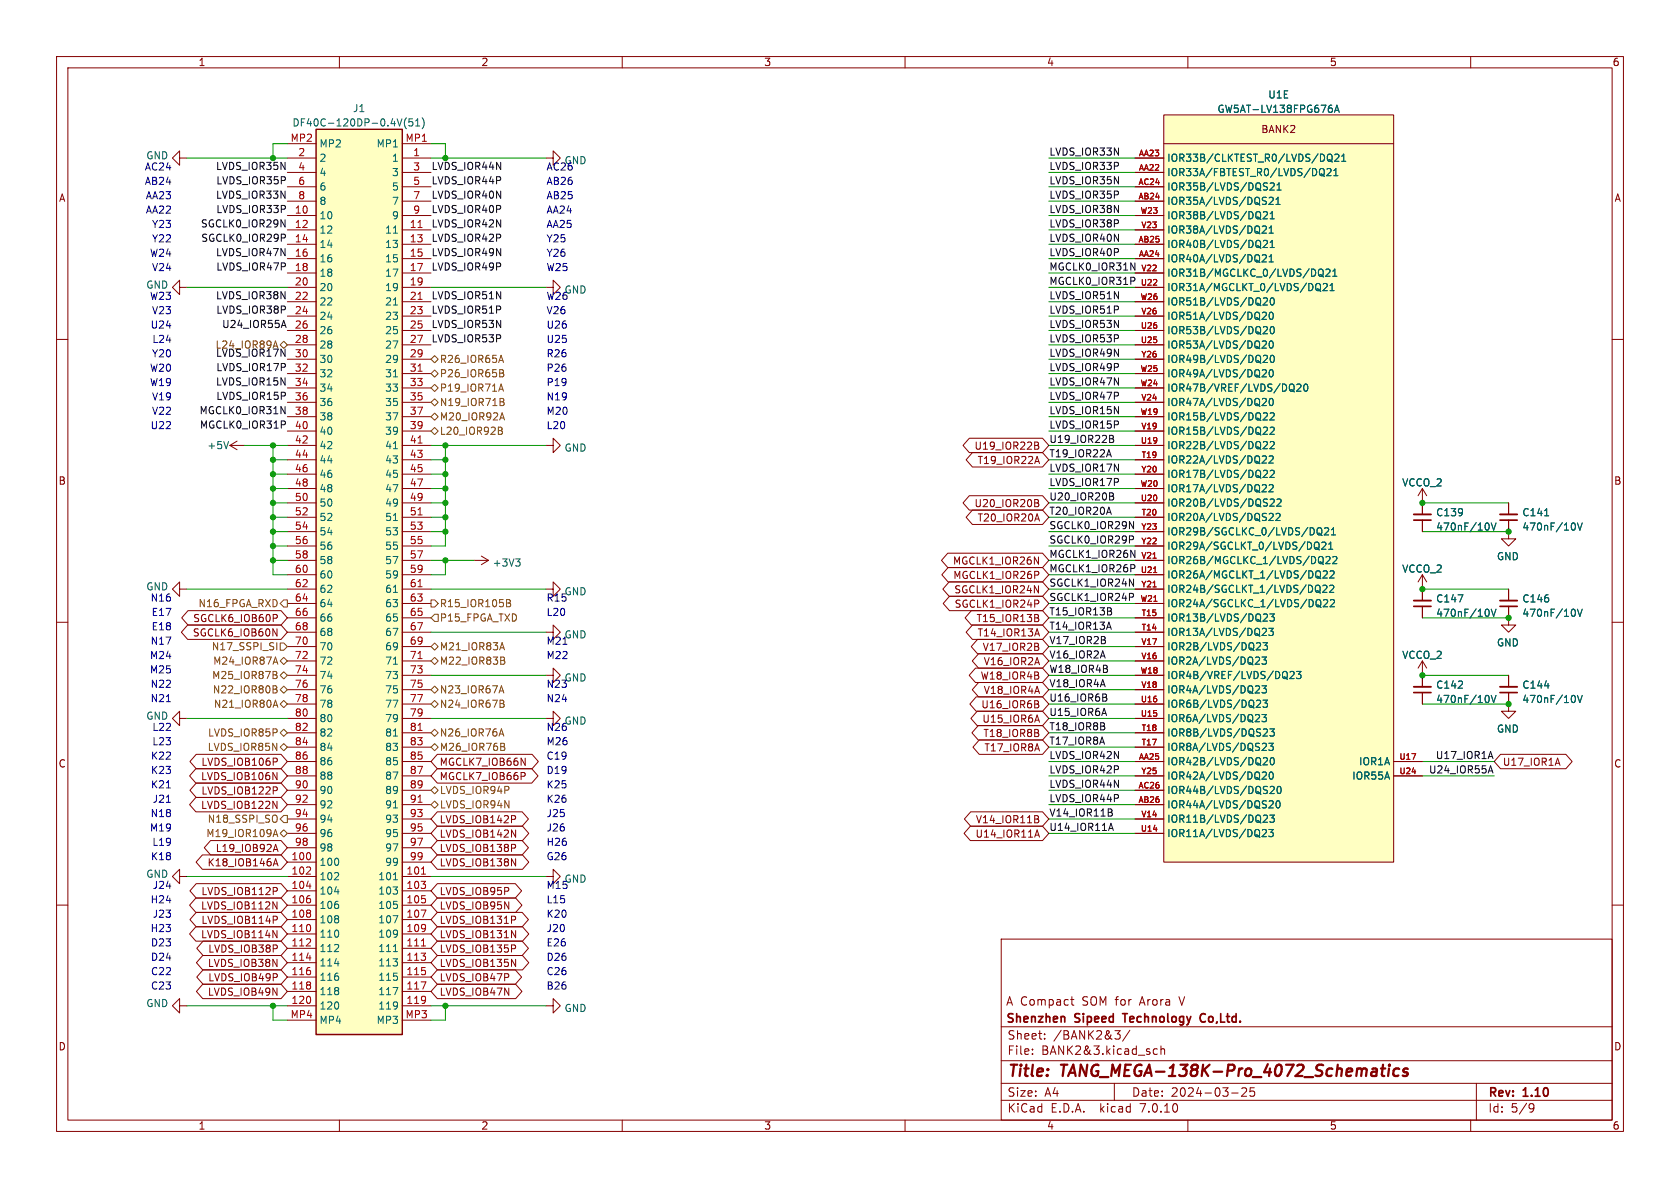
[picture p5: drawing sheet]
<svg xmlns="http://www.w3.org/2000/svg" width="297mm" height="210mm" viewBox="0 0 297 210" stroke-linecap="round" stroke-linejoin="round" font-family="sans-serif">
<defs><g id="words">
<g font-size="2.8" fill="#840000">
<text x="178" y="190.9">Title:</text>
<text x="187.7" y="190.9">TANG_MEGA-138K-Pro_4072_Schematics</text>
</g>
<g font-size="2.1" fill="#840000">
<text x="177.8" y="178">A Compact</text>
<text x="191.4" y="178">SOM for</text>
<text x="201.8" y="178">Arora</text>
<text x="209" y="178">V</text>
<text x="177.8" y="181.2">Shenzhen</text>
<text x="178" y="184">Sheet:</text>
<text x="186.2" y="184">/BANK2&amp;3/</text>
<text x="190.1" y="181.2">Sipeed</text>
<text x="199.3" y="181.2">Technology</text>
<text x="213.5" y="181.2">Co,Ltd.</text>
<text x="178" y="186.7">File:</text>
<text x="184.1" y="186.7">BANK2&amp;3.kicad_sch</text>
<text x="178" y="196.9">KiCad</text>
<text x="178" y="194.1">Size:</text>
<text x="184.7" y="194.1">A4</text>
<text x="185.7" y="196.9">E.D.A.</text>
<text x="194.6" y="196.9">kicad</text>
<text x="200" y="194.1">Date:</text>
<text x="201.8" y="196.9">7.0.10</text>
<text x="207" y="194.1">2024-03-25</text>
<text x="263" y="194.3">Rev:</text>
<text x="263" y="196.9">Id:</text>
<text x="267.1" y="196.9">5/9</text>
<text x="269.4" y="194.3">1.10</text>
</g>
<g font-size="1.8" fill="#840000">
<text x="35" y="11.9">1</text>
<text x="85" y="11.9">2</text>
<text x="135" y="11.9">3</text>
<text x="185" y="11.9">4</text>
<text x="235" y="11.9">5</text>
<text x="285" y="11.9">6</text>
<text x="222.9" y="23.7">BANK2</text>
<text x="10.3" y="35.9">A</text>
<text x="285.3" y="35.9">A</text>
<text x="172.2" y="79.7">U19_IOR22B</text>
<text x="172.7" y="82.2">T19_IOR22A</text>
<text x="10.3" y="85.9">B</text>
<text x="172.2" y="89.9">U20_IOR20B</text>
<text x="285.3" y="85.9">B</text>
<text x="172.7" y="92.4">T20_IOR20A</text>
<text x="168.4" y="100">MGCLK1_IOR26N</text>
<text x="168.4" y="102.6">MGCLK1_IOR26P</text>
<text x="168.6" y="105.1">SGCLK1_IOR24N</text>
<text x="168.7" y="107.6">SGCLK1_IOR24P</text>
<text x="34" y="112.7">SGCLK6_IOB60N</text>
<text x="34" y="110.2">SGCLK6_IOB60P</text>
<text x="172.5" y="110.2">T15_IOR13B</text>
<text x="172.7" y="112.7">T14_IOR13A</text>
<text x="173.6" y="115.3">V17_IOR2B</text>
<text x="173.8" y="117.8">V16_IOR2A</text>
<text x="173.3" y="120.3">W18_IOR4B</text>
<text x="173.4" y="125.4">U16_IOR6B</text>
<text x="173.8" y="122.9">V18_IOR4A</text>
<text x="173.6" y="128">U15_IOR6A</text>
<text x="173.7" y="130.5">T18_IOR8B</text>
<text x="10.3" y="135.9">C</text>
<text x="35.5" y="135.6">LVDS_IOB106P</text>
<text x="77.6" y="135.6">MGCLK7_IOB66N</text>
<text x="173.9" y="133">T17_IOR8A</text>
<text x="265.6" y="135.6">U17_IOR1A</text>
<text x="285.3" y="135.9">C</text>
<text x="35.4" y="138.1">LVDS_IOB106N</text>
<text x="35.4" y="143.2">LVDS_IOB122N</text>
<text x="35.5" y="140.7">LVDS_IOB122P</text>
<text x="77.6" y="138.1">MGCLK7_IOB66P</text>
<text x="77.6" y="145.7">LVDS_IOB142P</text>
<text x="77.6" y="148.3">LVDS_IOB142N</text>
<text x="172.4" y="148.3">U14_IOR11A</text>
<text x="172.4" y="145.7">V14_IOR11B</text>
<text x="36.6" y="153.4">K18_IOB146A</text>
<text x="38" y="150.8">L19_IOB92A</text>
<text x="77.6" y="153.4">LVDS_IOB138N</text>
<text x="77.6" y="150.8">LVDS_IOB138P</text>
<text x="35.4" y="161">LVDS_IOB112N</text>
<text x="35.5" y="158.4">LVDS_IOB112P</text>
<text x="77.6" y="158.4">LVDS_IOB95P</text>
<text x="77.6" y="161">LVDS_IOB95N</text>
<text x="35.4" y="166.1">LVDS_IOB114N</text>
<text x="35.5" y="163.5">LVDS_IOB114P</text>
<text x="77.6" y="163.5">LVDS_IOB131P</text>
<text x="77.6" y="166.1">LVDS_IOB131N</text>
<text x="36.6" y="171.1">LVDS_IOB38N</text>
<text x="36.7" y="173.7">LVDS_IOB49P</text>
<text x="36.7" y="168.6">LVDS_IOB38P</text>
<text x="77.6" y="171.1">LVDS_IOB135N</text>
<text x="77.6" y="168.6">LVDS_IOB135P</text>
<text x="77.6" y="173.7">LVDS_IOB47P</text>
<text x="36.6" y="176.2">LVDS_IOB49N</text>
<text x="77.6" y="176.2">LVDS_IOB47N</text>
<text x="10.3" y="185.9">D</text>
<text x="285.3" y="185.9">D</text>
<text x="35" y="199.9">1</text>
<text x="85" y="199.9">2</text>
<text x="135" y="199.9">3</text>
<text x="185" y="199.9">4</text>
<text x="235" y="199.9">5</text>
<text x="285" y="199.9">6</text>
</g>
<g font-size="1.8" fill="#006464">
<text x="224.1" y="17.6">U1E</text>
<text x="51.6" y="22.6">DF40C-120DP-0.4V(51)</text>
<text x="62.3" y="20">J1</text>
<text x="215.1" y="20.1">GW5AT-LV138FPG676A</text>
<text x="56.4" y="28.8">2</text>
<text x="56.4" y="26.3">MP2</text>
<text x="66.5" y="26.3">MP1</text>
<text x="69.2" y="28.8">1</text>
<text x="206.2" y="28.8">IOR33B/CLKTEST_R0/LVDS/DQ21</text>
<text x="56.4" y="31.3">4</text>
<text x="56.4" y="33.9">6</text>
<text x="69.2" y="31.3">3</text>
<text x="69.2" y="33.9">5</text>
<text x="206.2" y="31.3">IOR33A/FBTEST_R0/LVDS/DQ21</text>
<text x="206.2" y="33.9">IOR35B/LVDS/DQS21</text>
<text x="56.4" y="39">10</text>
<text x="56.4" y="41.5">12</text>
<text x="56.4" y="36.4">8</text>
<text x="68" y="41.5">11</text>
<text x="69.2" y="36.4">7</text>
<text x="69.2" y="39">9</text>
<text x="206.2" y="36.4">IOR35A/LVDS/DQS21</text>
<text x="206.2" y="41.5">IOR38A/LVDS/DQ21</text>
<text x="206.2" y="39">IOR38B/LVDS/DQ21</text>
<text x="56.4" y="44">14</text>
<text x="56.4" y="46.6">16</text>
<text x="68" y="44">13</text>
<text x="68" y="46.6">15</text>
<text x="206.2" y="46.6">IOR40A/LVDS/DQ21</text>
<text x="206.2" y="44">IOR40B/LVDS/DQ21</text>
<text x="25.8" y="51.2">GND</text>
<text x="56.4" y="49.1">18</text>
<text x="56.4" y="51.7">20</text>
<text x="68" y="49.1">17</text>
<text x="68" y="51.7">19</text>
<text x="99.7" y="52.1">GND</text>
<text x="206.2" y="51.7">IOR31A/MGCLKT_0/LVDS/DQ21</text>
<text x="206.2" y="49.1">IOR31B/MGCLKC_0/LVDS/DQ21</text>
<text x="56.4" y="54.2">22</text>
<text x="56.4" y="56.7">24</text>
<text x="56.4" y="59.3">26</text>
<text x="68" y="54.2">21</text>
<text x="68" y="56.7">23</text>
<text x="68" y="59.3">25</text>
<text x="206.2" y="59.3">IOR53B/LVDS/DQ20</text>
<text x="206.2" y="56.7">IOR51A/LVDS/DQ20</text>
<text x="206.2" y="54.2">IOR51B/LVDS/DQ20</text>
<text x="56.4" y="61.8">28</text>
<text x="56.4" y="64.4">30</text>
<text x="68" y="61.8">27</text>
<text x="68" y="64.4">29</text>
<text x="206.2" y="61.8">IOR53A/LVDS/DQ20</text>
<text x="206.2" y="64.4">IOR49B/LVDS/DQ20</text>
<text x="56.4" y="66.9">32</text>
<text x="56.4" y="69.4">34</text>
<text x="56.4" y="72">36</text>
<text x="68" y="66.9">31</text>
<text x="68" y="69.4">33</text>
<text x="68" y="72">35</text>
<text x="206.2" y="72">IOR47A/LVDS/DQ20</text>
<text x="206.2" y="69.4">IOR47B/VREF/LVDS/DQ20</text>
<text x="206.2" y="66.9">IOR49A/LVDS/DQ20</text>
<text x="56.4" y="74.5">38</text>
<text x="56.4" y="77.1">40</text>
<text x="68" y="74.5">37</text>
<text x="68" y="77.1">39</text>
<text x="206.2" y="77.1">IOR15B/LVDS/DQ22</text>
<text x="206.2" y="74.5">IOR15B/LVDS/DQ22</text>
<text x="36.6" y="79.6">+5V</text>
<text x="56.4" y="79.6">42</text>
<text x="56.4" y="82.1">44</text>
<text x="68" y="79.6">41</text>
<text x="68" y="82.1">43</text>
<text x="99.7" y="80">GND</text>
<text x="206.2" y="82.1">IOR22A/LVDS/DQ22</text>
<text x="206.2" y="79.6">IOR22B/LVDS/DQ22</text>
<text x="56.4" y="84.7">46</text>
<text x="56.4" y="87.2">48</text>
<text x="56.4" y="89.8">50</text>
<text x="68" y="84.7">45</text>
<text x="68" y="87.2">47</text>
<text x="68" y="89.8">49</text>
<text x="206.2" y="89.8">IOR20B/LVDS/DQS22</text>
<text x="206.2" y="87.2">IOR17A/LVDS/DQ22</text>
<text x="206.2" y="84.7">IOR17B/LVDS/DQ22</text>
<text x="247.8" y="86.2">VCCO_2</text>
<text x="56.4" y="92.3">52</text>
<text x="56.4" y="94.8">54</text>
<text x="68" y="92.3">51</text>
<text x="68" y="94.8">53</text>
<text x="206.2" y="92.3">IOR20A/LVDS/DQS22</text>
<text x="206.2" y="94.8">IOR29B/SGCLKC_0/LVDS/DQ21</text>
<text x="253.8" y="91.5">C139</text>
<text x="253.8" y="94">470nF/10V</text>
<text x="269" y="91.5">C141</text>
<text x="269" y="94">470nF/10V</text>
<text x="56.4" y="97.4">56</text>
<text x="56.4" y="99.9">58</text>
<text x="68" y="97.4">55</text>
<text x="68" y="99.9">57</text>
<text x="87" y="100.4">+3V3</text>
<text x="206.2" y="99.9">IOR26B/MGCLKC_1/LVDS/DQ22</text>
<text x="206.2" y="97.4">IOR29A/SGCLKT_0/LVDS/DQ21</text>
<text x="247.8" y="101.4">VCCO_2</text>
<text x="264.5" y="99.2">GND</text>
<text x="25.8" y="104.6">GND</text>
<text x="56.4" y="102.5">60</text>
<text x="56.4" y="105">62</text>
<text x="56.4" y="107.5">64</text>
<text x="68" y="102.5">59</text>
<text x="68" y="105">61</text>
<text x="68" y="107.5">63</text>
<text x="99.7" y="105.4">GND</text>
<text x="206.2" y="102.5">IOR26A/MGCLKT_1/LVDS/DQ22</text>
<text x="206.2" y="107.5">IOR24A/SGCLKC_1/LVDS/DQ22</text>
<text x="206.2" y="105">IOR24B/SGCLKT_1/LVDS/DQ22</text>
<text x="253.8" y="106.7">C147</text>
<text x="269" y="106.7">C146</text>
<text x="56.4" y="110.1">66</text>
<text x="56.4" y="112.6">68</text>
<text x="68" y="110.1">65</text>
<text x="68" y="112.6">67</text>
<text x="99.7" y="113.1">GND</text>
<text x="206.2" y="112.6">IOR13A/LVDS/DQ23</text>
<text x="206.2" y="110.1">IOR13B/LVDS/DQ23</text>
<text x="253.8" y="109.2">470nF/10V</text>
<text x="269" y="109.2">470nF/10V</text>
<text x="56.4" y="115.2">70</text>
<text x="56.4" y="117.7">72</text>
<text x="68" y="115.2">69</text>
<text x="68" y="117.7">71</text>
<text x="206.2" y="117.7">IOR2A/LVDS/DQ23</text>
<text x="206.2" y="115.2">IOR2B/LVDS/DQ23</text>
<text x="247.8" y="116.7">VCCO_2</text>
<text x="264.5" y="114.5">GND</text>
<text x="56.4" y="120.2">74</text>
<text x="56.4" y="122.8">76</text>
<text x="56.4" y="125.3">78</text>
<text x="68" y="120.2">73</text>
<text x="68" y="122.8">75</text>
<text x="68" y="125.3">77</text>
<text x="99.7" y="120.7">GND</text>
<text x="206.2" y="125.3">IOR6B/LVDS/DQ23</text>
<text x="206.2" y="122.8">IOR4A/LVDS/DQ23</text>
<text x="206.2" y="120.2">IOR4B/VREF/LVDS/DQ23</text>
<text x="253.8" y="121.9">C142</text>
<text x="253.8" y="124.5">470nF/10V</text>
<text x="269" y="121.9">C144</text>
<text x="269" y="124.5">470nF/10V</text>
<text x="25.8" y="127.4">GND</text>
<text x="56.4" y="127.9">80</text>
<text x="56.4" y="130.4">82</text>
<text x="68" y="127.9">79</text>
<text x="68" y="130.4">81</text>
<text x="99.7" y="128.3">GND</text>
<text x="206.2" y="130.4">IOR8B/LVDS/DQS23</text>
<text x="206.2" y="127.9">IOR6A/LVDS/DQ23</text>
<text x="264.5" y="129.7">GND</text>
<text x="56.4" y="132.9">84</text>
<text x="56.4" y="135.5">86</text>
<text x="68" y="132.9">83</text>
<text x="68" y="135.5">85</text>
<text x="206.2" y="135.5">IOR42B/LVDS/DQ20</text>
<text x="206.2" y="132.9">IOR8A/LVDS/DQS23</text>
<text x="240.2" y="135.5">IOR1A</text>
<text x="56.4" y="138">88</text>
<text x="56.4" y="140.6">90</text>
<text x="56.4" y="143.1">92</text>
<text x="68" y="138">87</text>
<text x="68" y="140.6">89</text>
<text x="68" y="143.1">91</text>
<text x="206.2" y="143.1">IOR44A/LVDS/DQS20</text>
<text x="206.2" y="140.6">IOR44B/LVDS/DQS20</text>
<text x="206.2" y="138">IOR42A/LVDS/DQ20</text>
<text x="239" y="138">IOR55A</text>
<text x="56.4" y="145.6">94</text>
<text x="56.4" y="148.2">96</text>
<text x="68" y="145.6">93</text>
<text x="68" y="148.2">95</text>
<text x="206.2" y="148.2">IOR11A/LVDS/DQ23</text>
<text x="206.2" y="145.6">IOR11B/LVDS/DQ23</text>
<text x="25.8" y="155.4">GND</text>
<text x="56.4" y="153.3">100</text>
<text x="56.4" y="155.8">102</text>
<text x="56.4" y="150.7">98</text>
<text x="66.8" y="155.8">101</text>
<text x="68" y="150.7">97</text>
<text x="68" y="153.3">99</text>
<text x="56.4" y="158.3">104</text>
<text x="56.4" y="160.9">106</text>
<text x="66.8" y="158.3">103</text>
<text x="66.8" y="160.9">105</text>
<text x="99.7" y="156.2">GND</text>
<text x="56.4" y="163.4">108</text>
<text x="56.4" y="166">110</text>
<text x="66.8" y="163.4">107</text>
<text x="66.8" y="166">109</text>
<text x="56.4" y="168.5">112</text>
<text x="56.4" y="171">114</text>
<text x="56.4" y="173.6">116</text>
<text x="66.8" y="168.5">111</text>
<text x="66.8" y="171">113</text>
<text x="66.8" y="173.6">115</text>
<text x="25.8" y="178.2">GND</text>
<text x="56.4" y="176.1">118</text>
<text x="56.4" y="178.7">120</text>
<text x="66.8" y="176.1">117</text>
<text x="66.8" y="178.7">119</text>
<text x="99.7" y="179.1">GND</text>
<text x="56.4" y="181.2">MP4</text>
<text x="66.5" y="181.2">MP3</text>
</g>
<g font-size="1.8" fill="#0000c2">
<text x="25.8" y="28.4">GND</text>
<text x="99.7" y="29.2">GND</text>
<text x="25.5" y="32.8">AB24</text>
<text x="25.5" y="30.2">AC24</text>
<text x="25.7" y="35.3">AA23</text>
<text x="96.5" y="30.2">AC26</text>
<text x="96.5" y="32.8">AB26</text>
<text x="96.5" y="35.3">AB25</text>
<text x="25.7" y="37.9">AA22</text>
<text x="26.8" y="40.4">Y23</text>
<text x="96.5" y="37.9">AA24</text>
<text x="96.5" y="40.4">AA25</text>
<text x="26.4" y="45.5">W24</text>
<text x="26.8" y="42.9">Y22</text>
<text x="96.5" y="42.9">Y25</text>
<text x="96.5" y="45.5">Y26</text>
<text x="26.4" y="53.1">W23</text>
<text x="26.8" y="48">V24</text>
<text x="96.5" y="48">W25</text>
<text x="96.5" y="53.1">W26</text>
<text x="26.5" y="58.2">U24</text>
<text x="26.8" y="55.6">V23</text>
<text x="96.5" y="55.6">V26</text>
<text x="96.5" y="58.2">U26</text>
<text x="26.4" y="65.8">W20</text>
<text x="26.8" y="63.3">Y20</text>
<text x="26.8" y="60.7">L24</text>
<text x="96.5" y="65.8">P26</text>
<text x="96.5" y="63.3">R26</text>
<text x="96.5" y="60.7">U25</text>
<text x="26.4" y="68.3">W19</text>
<text x="26.8" y="70.9">V19</text>
<text x="96.5" y="70.9">N19</text>
<text x="96.5" y="68.3">P19</text>
<text x="26.5" y="76">U22</text>
<text x="26.8" y="73.4">V22</text>
<text x="96.5" y="76">L20</text>
<text x="96.5" y="73.4">M20</text>
<text x="26.5" y="106.4">N16</text>
<text x="96.5" y="106.4">R15</text>
<text x="26.7" y="109">E17</text>
<text x="26.7" y="111.5">E18</text>
<text x="96.5" y="109">L20</text>
<text x="26.4" y="116.6">M24</text>
<text x="26.4" y="119.1">M25</text>
<text x="26.5" y="114.1">N17</text>
<text x="96.5" y="114.1">M21</text>
<text x="96.5" y="116.6">M22</text>
<text x="26.5" y="121.7">N22</text>
<text x="26.5" y="124.2">N21</text>
<text x="96.5" y="121.7">N23</text>
<text x="96.5" y="124.2">N24</text>
<text x="26.8" y="129.3">L22</text>
<text x="26.8" y="131.8">L23</text>
<text x="96.5" y="131.8">M26</text>
<text x="96.5" y="129.3">N26</text>
<text x="26.6" y="136.9">K23</text>
<text x="26.6" y="134.4">K22</text>
<text x="96.5" y="134.4">C19</text>
<text x="96.5" y="136.9">D19</text>
<text x="26.6" y="139.5">K21</text>
<text x="26.9" y="142">J21</text>
<text x="96.5" y="139.5">K25</text>
<text x="96.5" y="142">K26</text>
<text x="26.4" y="147.1">M19</text>
<text x="26.5" y="144.5">N18</text>
<text x="26.8" y="149.6">L19</text>
<text x="96.5" y="149.6">H26</text>
<text x="96.5" y="147.1">J26</text>
<text x="96.5" y="144.5">J25</text>
<text x="26.6" y="152.2">K18</text>
<text x="96.5" y="152.2">G26</text>
<text x="26.5" y="159.8">H24</text>
<text x="26.9" y="157.2">J24</text>
<text x="96.5" y="157.2">M15</text>
<text x="96.5" y="159.8">L15</text>
<text x="26.5" y="164.9">H23</text>
<text x="26.6" y="167.4">D23</text>
<text x="26.9" y="162.3">J23</text>
<text x="96.5" y="162.3">K20</text>
<text x="96.5" y="167.4">E26</text>
<text x="96.5" y="164.9">J20</text>
<text x="26.6" y="172.5">C22</text>
<text x="26.6" y="169.9">D24</text>
<text x="96.5" y="169.9">D26</text>
<text x="96.5" y="172.5">C26</text>
<text x="26.6" y="175">C23</text>
<text x="96.5" y="175">B26</text>
</g>
<g font-size="1.8" fill="#a90000">
<text x="51.3" y="25.1">MP2</text>
<text x="52.6" y="27.7">2</text>
<text x="71.6" y="25.1">MP1</text>
<text x="73" y="27.7">1</text>
<text x="52.6" y="30.2">4</text>
<text x="52.6" y="32.8">6</text>
<text x="52.6" y="35.3">8</text>
<text x="73" y="30.2">3</text>
<text x="73" y="32.8">5</text>
<text x="73" y="35.3">7</text>
<text x="52" y="37.8">10</text>
<text x="52" y="40.4">12</text>
<text x="72.3" y="40.4">11</text>
<text x="73" y="37.8">9</text>
<text x="52" y="42.9">14</text>
<text x="52" y="45.5">16</text>
<text x="72.3" y="42.9">13</text>
<text x="72.3" y="45.5">15</text>
<text x="52" y="48">18</text>
<text x="52" y="50.5">20</text>
<text x="52" y="53.1">22</text>
<text x="72.3" y="48">17</text>
<text x="72.3" y="50.5">19</text>
<text x="72.3" y="53.1">21</text>
<text x="52" y="55.6">24</text>
<text x="52" y="58.2">26</text>
<text x="72.3" y="55.6">23</text>
<text x="72.3" y="58.2">25</text>
<text x="52" y="60.7">28</text>
<text x="52" y="63.2">30</text>
<text x="52" y="65.8">32</text>
<text x="72.3" y="60.7">27</text>
<text x="72.3" y="63.2">29</text>
<text x="72.3" y="65.8">31</text>
<text x="52" y="68.3">34</text>
<text x="52" y="70.9">36</text>
<text x="72.3" y="68.3">33</text>
<text x="72.3" y="70.9">35</text>
<text x="52" y="73.4">38</text>
<text x="52" y="75.9">40</text>
<text x="72.3" y="73.4">37</text>
<text x="72.3" y="75.9">39</text>
<text x="52" y="78.5">42</text>
<text x="52" y="81">44</text>
<text x="52" y="83.6">46</text>
<text x="72.3" y="78.5">41</text>
<text x="72.3" y="81">43</text>
<text x="72.3" y="83.6">45</text>
<text x="52" y="86.1">48</text>
<text x="52" y="88.6">50</text>
<text x="72.3" y="86.1">47</text>
<text x="72.3" y="88.6">49</text>
<text x="52" y="91.2">52</text>
<text x="52" y="93.7">54</text>
<text x="72.3" y="91.2">51</text>
<text x="72.3" y="93.7">53</text>
<text x="52" y="96.3">56</text>
<text x="52" y="98.8">58</text>
<text x="52" y="101.3">60</text>
<text x="72.3" y="96.3">55</text>
<text x="72.3" y="98.8">57</text>
<text x="72.3" y="101.3">59</text>
<text x="52" y="103.9">62</text>
<text x="52" y="106.4">64</text>
<text x="72.3" y="103.9">61</text>
<text x="72.3" y="106.4">63</text>
<text x="52" y="109">66</text>
<text x="52" y="111.5">68</text>
<text x="72.3" y="109">65</text>
<text x="72.3" y="111.5">67</text>
<text x="52" y="114">70</text>
<text x="52" y="116.6">72</text>
<text x="52" y="119.1">74</text>
<text x="72.3" y="114">69</text>
<text x="72.3" y="116.6">71</text>
<text x="72.3" y="119.1">73</text>
<text x="52" y="121.7">76</text>
<text x="52" y="124.2">78</text>
<text x="72.3" y="121.7">75</text>
<text x="72.3" y="124.2">77</text>
<text x="52" y="126.7">80</text>
<text x="52" y="129.3">82</text>
<text x="52" y="131.8">84</text>
<text x="72.3" y="126.7">79</text>
<text x="72.3" y="129.3">81</text>
<text x="72.3" y="131.8">83</text>
<text x="52" y="134.4">86</text>
<text x="52" y="136.9">88</text>
<text x="72.3" y="134.4">85</text>
<text x="72.3" y="136.9">87</text>
<text x="52" y="139.4">90</text>
<text x="52" y="142">92</text>
<text x="72.3" y="139.4">89</text>
<text x="72.3" y="142">91</text>
<text x="52" y="144.5">94</text>
<text x="52" y="147.1">96</text>
<text x="52" y="149.6">98</text>
<text x="72.3" y="144.5">93</text>
<text x="72.3" y="147.1">95</text>
<text x="72.3" y="149.6">97</text>
<text x="51.4" y="152.1">100</text>
<text x="51.4" y="154.7">102</text>
<text x="71.7" y="154.7">101</text>
<text x="72.3" y="152.1">99</text>
<text x="51.4" y="157.2">104</text>
<text x="51.4" y="159.8">106</text>
<text x="71.7" y="157.2">103</text>
<text x="71.7" y="159.8">105</text>
<text x="51.4" y="162.3">108</text>
<text x="51.4" y="164.8">110</text>
<text x="51.4" y="167.4">112</text>
<text x="71.7" y="162.3">107</text>
<text x="71.7" y="164.8">109</text>
<text x="71.7" y="167.4">111</text>
<text x="51.4" y="169.9">114</text>
<text x="51.4" y="172.5">116</text>
<text x="71.7" y="169.9">113</text>
<text x="71.7" y="172.5">115</text>
<text x="51.4" y="175">118</text>
<text x="51.4" y="177.5">120</text>
<text x="71.7" y="175">117</text>
<text x="71.7" y="177.5">119</text>
<text x="51.3" y="180.1">MP4</text>
<text x="71.6" y="180.1">MP3</text>
</g>
<g font-size="1.8" fill="#0f0f0f">
<text x="185.4" y="27.6">LVDS_IOR33N</text>
<text x="38.1" y="35.2">LVDS_IOR33N</text>
<text x="38.1" y="30.1">LVDS_IOR35N</text>
<text x="38.1" y="32.7">LVDS_IOR35P</text>
<text x="76.2" y="32.7">LVDS_IOR44P</text>
<text x="76.2" y="30.1">LVDS_IOR44N</text>
<text x="76.2" y="35.2">LVDS_IOR40N</text>
<text x="185.4" y="35.2">LVDS_IOR35P</text>
<text x="185.4" y="32.7">LVDS_IOR35N</text>
<text x="185.4" y="30.1">LVDS_IOR33P</text>
<text x="35.4" y="40.3">SGCLK0_IOR29N</text>
<text x="38.1" y="37.8">LVDS_IOR33P</text>
<text x="76.2" y="40.3">LVDS_IOR42N</text>
<text x="76.2" y="37.8">LVDS_IOR40P</text>
<text x="185.4" y="40.3">LVDS_IOR38P</text>
<text x="185.4" y="37.8">LVDS_IOR38N</text>
<text x="35.5" y="42.8">SGCLK0_IOR29P</text>
<text x="38.1" y="45.4">LVDS_IOR47N</text>
<text x="38.1" y="47.9">LVDS_IOR47P</text>
<text x="76.2" y="47.9">LVDS_IOR49P</text>
<text x="76.2" y="42.8">LVDS_IOR42P</text>
<text x="76.2" y="45.4">LVDS_IOR49N</text>
<text x="185.4" y="42.8">LVDS_IOR40N</text>
<text x="185.4" y="47.9">MGCLK0_IOR31N</text>
<text x="185.4" y="45.4">LVDS_IOR40P</text>
<text x="38.1" y="53">LVDS_IOR38N</text>
<text x="76.2" y="53">LVDS_IOR51N</text>
<text x="185.4" y="53">LVDS_IOR51N</text>
<text x="185.4" y="50.5">MGCLK0_IOR31P</text>
<text x="38.1" y="55.5">LVDS_IOR38P</text>
<text x="39.2" y="58.1">U24_IOR55A</text>
<text x="76.2" y="55.5">LVDS_IOR51P</text>
<text x="76.2" y="58.1">LVDS_IOR53N</text>
<text x="185.4" y="55.5">LVDS_IOR51P</text>
<text x="185.4" y="58.1">LVDS_IOR53N</text>
<text x="38" y="61.8">L24_IOR89A</text>
<text x="38.1" y="63.2">LVDS_IOR17N</text>
<text x="38.1" y="65.7">LVDS_IOR17P</text>
<text x="76.2" y="60.6">LVDS_IOR53P</text>
<text x="185.4" y="60.6">LVDS_IOR53P</text>
<text x="185.4" y="63.2">LVDS_IOR49N</text>
<text x="185.4" y="65.7">LVDS_IOR49P</text>
<text x="38.1" y="68.2">LVDS_IOR15N</text>
<text x="38.1" y="70.8">LVDS_IOR15P</text>
<text x="185.4" y="68.2">LVDS_IOR47N</text>
<text x="185.4" y="70.8">LVDS_IOR47P</text>
<text x="35.2" y="73.3">MGCLK0_IOR31N</text>
<text x="35.2" y="75.9">MGCLK0_IOR31P</text>
<text x="185.4" y="73.3">LVDS_IOR15N</text>
<text x="185.4" y="75.9">LVDS_IOR15P</text>
<text x="185.4" y="78.4">U19_IOR22B</text>
<text x="185.4" y="80.9">T19_IOR22A</text>
<text x="185.4" y="83.5">LVDS_IOR17N</text>
<text x="185.4" y="88.6">U20_IOR20B</text>
<text x="185.4" y="86">LVDS_IOR17P</text>
<text x="185.4" y="93.6">SGCLK0_IOR29N</text>
<text x="185.4" y="91.1">T20_IOR20A</text>
<text x="185.4" y="98.7">MGCLK1_IOR26N</text>
<text x="185.4" y="96.2">SGCLK0_IOR29P</text>
<text x="185.4" y="101.3">MGCLK1_IOR26P</text>
<text x="185.4" y="103.8">SGCLK1_IOR24N</text>
<text x="185.4" y="106.3">SGCLK1_IOR24P</text>
<text x="185.4" y="108.9">T15_IOR13B</text>
<text x="185.4" y="111.4">T14_IOR13A</text>
<text x="185.4" y="114">V17_IOR2B</text>
<text x="185.4" y="116.5">V16_IOR2A</text>
<text x="185.4" y="119">W18_IOR4B</text>
<text x="185.4" y="121.6">V18_IOR4A</text>
<text x="185.4" y="124.1">U16_IOR6B</text>
<text x="185.4" y="126.7">U15_IOR6A</text>
<text x="185.4" y="131.7">T17_IOR8A</text>
<text x="185.4" y="129.2">T18_IOR8B</text>
<text x="185.4" y="136.8">LVDS_IOR42P</text>
<text x="185.4" y="134.3">LVDS_IOR42N</text>
<text x="252.5" y="136.8">U24_IOR55A</text>
<text x="253.7" y="134.3">U17_IOR1A</text>
<text x="185.4" y="139.4">LVDS_IOR44N</text>
<text x="185.4" y="141.9">LVDS_IOR44P</text>
<text x="185.4" y="147">U14_IOR11A</text>
<text x="185.4" y="144.4">V14_IOR11B</text>
</g>
<g font-size="1.8" fill="#725600">
<text x="77.7" y="64.4">R26_IOR65A</text>
<text x="77.7" y="66.9">P26_IOR65B</text>
<text x="77.7" y="69.4">P19_IOR71A</text>
<text x="77.7" y="72">N19_IOR71B</text>
<text x="77.7" y="77.1">L20_IOR92B</text>
<text x="77.7" y="74.5">M20_IOR92A</text>
<text x="35" y="107.5">N16_FPGA_RXD</text>
<text x="77.7" y="107.5">R15_IOR105B</text>
<text x="77.7" y="110.1">P15_FPGA_TXD</text>
<text x="37.3" y="115.2">N17_SSPI_SI</text>
<text x="37.6" y="117.7">M24_IOR87A</text>
<text x="77.7" y="115.2">M21_IOR83A</text>
<text x="77.7" y="117.7">M22_IOR83B</text>
<text x="37.4" y="120.2">M25_IOR87B</text>
<text x="37.5" y="122.8">N22_IOR80B</text>
<text x="37.7" y="125.3">N21_IOR80A</text>
<text x="77.7" y="125.3">N24_IOR67B</text>
<text x="77.7" y="122.8">N23_IOR67A</text>
<text x="36.7" y="130.4">LVDS_IOR85P</text>
<text x="77.7" y="130.4">N26_IOR76A</text>
<text x="36.6" y="132.9">LVDS_IOR85N</text>
<text x="77.7" y="132.9">M26_IOR76B</text>
<text x="77.7" y="143.1">LVDS_IOR94N</text>
<text x="77.7" y="140.6">LVDS_IOR94P</text>
<text x="36.4" y="148.2">M19_IOR109A</text>
<text x="36.6" y="145.6">N18_SSPI_SO</text>
</g>
<g font-size="1.4" fill="#a90000">
<text x="201.2" y="27.7">AA23</text>
<text x="201.2" y="35.3">AB24</text>
<text x="201.2" y="32.8">AC24</text>
<text x="201.2" y="30.2">AA22</text>
<text x="201.5" y="37.8">W23</text>
<text x="201.7" y="40.4">V23</text>
<text x="201.2" y="42.9">AB25</text>
<text x="201.2" y="45.5">AA24</text>
<text x="201.5" y="53.1">W26</text>
<text x="201.6" y="50.5">U22</text>
<text x="201.7" y="48">V22</text>
<text x="201.6" y="58.2">U26</text>
<text x="201.7" y="55.6">V26</text>
<text x="201.5" y="65.8">W25</text>
<text x="201.6" y="60.7">U25</text>
<text x="201.7" y="63.2">Y26</text>
<text x="201.5" y="68.3">W24</text>
<text x="201.7" y="70.9">V24</text>
<text x="201.5" y="73.4">W19</text>
<text x="201.7" y="75.9">V19</text>
<text x="201.6" y="78.5">U19</text>
<text x="201.7" y="83.6">Y20</text>
<text x="201.7" y="81">T19</text>
<text x="201.5" y="86.1">W20</text>
<text x="201.6" y="88.6">U20</text>
<text x="201.7" y="93.7">Y23</text>
<text x="201.7" y="91.2">T20</text>
<text x="201.6" y="101.3">U21</text>
<text x="201.7" y="98.8">V21</text>
<text x="201.7" y="96.3">Y22</text>
<text x="201.5" y="106.4">W21</text>
<text x="201.7" y="103.9">Y21</text>
<text x="201.7" y="111.5">T14</text>
<text x="201.7" y="109">T15</text>
<text x="201.5" y="119.1">W18</text>
<text x="201.7" y="116.6">V16</text>
<text x="201.7" y="114">V17</text>
<text x="201.6" y="124.2">U16</text>
<text x="201.7" y="121.7">V18</text>
<text x="201.6" y="126.7">U15</text>
<text x="201.7" y="131.8">T17</text>
<text x="201.7" y="129.3">T18</text>
<text x="201.2" y="134.4">AA25</text>
<text x="201.7" y="136.9">Y25</text>
<text x="247.3" y="134.4">U17</text>
<text x="247.3" y="136.9">U24</text>
<text x="201.2" y="142">AB26</text>
<text x="201.2" y="139.4">AC26</text>
<text x="201.6" y="147.1">U14</text>
<text x="201.7" y="144.5">V14</text>
</g>
</g></defs>
<g fill="none" stroke="#840000" stroke-width=".18">
<path d="M10 10h277v190h-277zM12 12h273v186h-273zM60 10v2M110 10v2M160 10v2M210 10v2M260 10v2M31.7 27.9v1.3l-1.2-1.3 1.2-1.2v1.2h1.3M50.8 27.9h5.1M50.8 38.1h5.1M50.8 30.5h5.1M50.8 33h5.1"/>
<path d="M50.8 35.6h5.1M50.8 25.4h5.1M71.1 27.9h5.1M71.1 38.1h5.1M71.1 30.5h5.1M71.1 33h5.1M71.1 35.6h5.1M71.1 25.4h5.1M96.5 27.9h1.3v1.3l1.3-1.3-1.3-1.2v1.2M200.7 27.9h5M200.7 38.1h5M200.7 30.5h5"/>
<path d="M200.7 33h5M200.7 35.6h5M205.7 20.3h40.7v132.1h-40.7zM205.7 25.4h40.7M10 60h2M31.7 50.8v1.3l-1.2-1.3 1.2-1.3v1.3h1.3M50.8 40.6h5.1M50.8 43.2h5.1M50.8 45.7h5.1M50.8 48.3h5.1M50.8 50.8h5.1M50.8 53.3h5.1"/>
<path d="M50.8 55.9h5.1M50.8 58.4h5.1M71.1 40.6h5.1M71.1 43.2h5.1M71.1 45.7h5.1M71.1 48.3h5.1M71.1 50.8h5.1M71.1 53.3h5.1M71.1 55.9h5.1M71.1 58.4h5.1M96.5 50.8h1.3v1.3l1.3-1.3-1.3-1.3v1.3M200.7 40.6h5"/>
<path d="M200.7 43.2h5M200.7 45.7h5M200.7 48.3h5M200.7 50.8h5M200.7 53.3h5M200.7 55.9h5M200.7 58.4h5M285 60h2M40.6 78.7h2.6M40.6 78.7l1.3 .8M41.9 78l-1.3 .7M50.8 61h5.1"/>
<path d="M50.8 63.5h5.1M50.8 66h5.1M50.8 68.6h5.1M50.8 71.1h5.1M50.8 73.7h5.1M50.8 76.2h5.1M50.8 78.7h5.1M71.1 61h5.1M71.1 63.5h5.1M71.1 66h5.1M71.1 68.6h5.1M71.1 71.1h5.1"/>
<path d="M71.1 73.7h5.1M71.1 76.2h5.1M71.1 78.7h5.1M96.5 78.7h1.3v1.3l1.3-1.3-1.3-1.2v1.2M171.4 77.5h12.9l1.1 1.2-1.1 1.3h-12.9l-1.1-1.3zM182.9 78.7h.4M182.9 78.1l.6 .2 .1 .2-.3 .2M183.3 78.7l.3 .3v.3l-.7 .1M200.7 61h5M200.7 63.5h5M200.7 66h5M200.7 68.6h5"/>
<path d="M200.7 71.1h5M200.7 73.7h5M200.7 76.2h5M200.7 78.7h5M50.8 99.1h5.1M50.8 81.3h5.1M50.8 83.8h5.1M50.8 86.4h5.1M50.8 88.9h5.1M50.8 91.4h5.1M50.8 94h5.1M50.8 96.5h5.1"/>
<path d="M71.1 99.1h5.1M71.1 81.3h5.1M71.1 83.8h5.1M71.1 86.4h5.1M71.1 88.9h5.1M71.1 91.4h5.1M71.1 94h5.1M71.1 96.5h5.1M83.8 99.1h2.6M85.1 98.3l1.3 .8M86.4 99.1l-1.3 .7M167.6 97.8h16.7l1.1 1.3-1.1 1.2h-16.7l-1.2-1.2z"/>
<path d="M171.4 87.6h12.9l1.1 1.3-1.1 1.3h-12.9l-1.1-1.3zM171.9 90.2h12.4l1.1 1.2-1.1 1.3h-12.4l-1.1-1.3zM171.9 80h12.4l1.1 1.3-1.1 1.3h-12.4l-1.1-1.3zM182.9 98.5l.7 1.2v-1.2M182.9 88.3l.6 .1 .1 .3-.3 .2M182.9 88.9h.4M183 91.7h.6M183 81.6h.6M183.3 88.9l.3 .2v.3l-.7 .2M183.3 90.8l.5 1.3M183.3 80.7l.5 1.3M200.7 99.1h5"/>
<path d="M200.7 81.3h5M200.7 83.8h5M200.7 86.4h5M200.7 88.9h5M200.7 91.4h5M200.7 94h5M200.7 96.5h5M251.5 86.4v4.5M251.5 91.9v2.1M251.5 86.4l-.8 1.2M251.5 86.4l.7 1.2M266.7 91.9v3.4h-1.3l1.3 1.2 1.3-1.2h-1.3"/>
<path d="M266.7 88.9v2M10 110h2M31.7 104.1v1.3l-1.2-1.3 1.2-1.2v1.2h1.3M33.2 110.5h16.5l1.1 1.3-1.1 1.2h-16.5l-1.1-1.2zM33.2 107.9h16.5l1.1 1.3-1.1 1.3h-16.5l-1.1-1.3zM48.2 111.2l.8 1.2v-1.2M48.3 108.6h.5l.2 .3-.1 .3-.6 .1M50.8 101.6h5.1M50.8 104.1h5.1M50.8 106.7h5.1M50.8 109.2h5.1M50.8 111.8h5.1"/>
<path d="M50.8 114.3h5.1M50.8 116.8h5.1M50.8 119.4h5.1M71.1 101.6h5.1M71.1 104.1h5.1M71.1 106.7h5.1M71.1 109.2h5.1M71.1 111.8h5.1M71.1 114.3h5.1M71.1 116.8h5.1M71.1 119.4h5.1M96.5 119.4h1.3v1.3l1.3-1.3-1.3-1.3v1.3"/>
<path d="M96.5 111.8h1.3v1.2l1.3-1.2-1.3-1.3v1.3M96.5 104.1h1.3v1.3l1.3-1.3-1.3-1.2v1.2M167.6 100.3h16.7l1.1 1.3-1.1 1.3h-16.7l-1.1-1.3zM167.8 102.9h16.5l1.1 1.2-1.1 1.3h-16.5l-1.1-1.3zM167.9 105.4h16.4l1.1 1.3-1.1 1.3h-16.4l-1.2-1.3zM171.7 107.9h12.6l1.1 1.3-1.1 1.3h-12.6l-1.1-1.3zM171.9 110.5h12.4l1.1 1.3-1.1 1.2h-12.4l-1.1-1.2zM172.5 118.1h11.8l1.1 1.3-1.1 1.3h-11.8l-1.2-1.3zM172.8 113h11.5l1.1 1.3-1.1 1.3h-11.5l-1.1-1.3zM173 115.6h11.3l1.1 1.2-1.1 1.3h-11.3l-1.1-1.3zM182.9 103.5l.7 1.3v-1.3M183 112.1h.6"/>
<path d="M183.3 108.6l.3 .3-.3 .3 .3 .3v.3l-.2 .1M183.3 111.2l.5 1.2M183.4 101l.2 .2v.3l-.2 .2M183.4 106.1l.2 .2v.3l-.2 .1M183.6 114.4v.4M200.7 101.6h5M200.7 104.1h5M200.7 106.7h5M200.7 109.2h5M200.7 111.8h5M200.7 114.3h5M200.7 116.8h5"/>
<path d="M200.7 119.4h5M251.5 101.6v4.6M251.5 107.2v2M251.5 116.8v4.6M251.5 116.8l-.8 1.3M251.5 116.8l.7 1.3M251.5 101.6l-.8 1.3M251.5 101.6l.7 1.3M266.7 107.2v3.3h-1.3l1.3 1.3 1.3-1.3h-1.3M266.7 104.1v2.1M266.7 119.4v2M285 110h2"/>
<path d="M31.7 127v1.3l-1.2-1.3 1.2-1.3v1.3h1.3M34.6 135.9h15.1l1.1 1.3-1.1 1.2h-15.1l-1.1-1.2zM34.7 133.3h15l1.1 1.3-1.1 1.3h-15l-1.1-1.3zM34.7 138.4h15l1.1 1.3-1.1 1.3h-15l-1.1-1.3zM48.2 136.6l.8 1.2v-1.2M48.8 134l.2 .3v.3l-.2 .1M48.8 139.1l.2 .2v.3l-.2 .2M50.8 121.9h5.1M50.8 124.5h5.1M50.8 127h5.1M50.8 129.5h5.1M50.8 132.1h5.1"/>
<path d="M50.8 134.6h5.1M50.8 137.2h5.1M50.8 139.7h5.1M71.1 121.9h5.1M71.1 124.5h5.1M71.1 127h5.1M71.1 129.5h5.1M71.1 132.1h5.1M71.1 134.6h5.1M71.1 137.2h5.1M71.1 139.7h5.1M77.3 135.9h16.7l1.1 1.3-1.1 1.2h-16.7l-1.1-1.2z"/>
<path d="M77.3 133.3h16.8l1.1 1.3-1.1 1.3h-16.8l-1.1-1.3zM92.1 134l.7 1.3v-1.3M92.6 136.6l.2 .2v.3l-.2 .1M96.5 127h1.3v1.3l1.3-1.3-1.3-1.3v1.3M172.6 123.2h11.7l1.1 1.3-1.1 1.2h-11.7l-1.1-1.2zM172.8 125.7h11.5l1.1 1.3-1.1 1.3h-11.5l-1.2-1.3zM172.9 128.3h11.4l1.1 1.2-1.1 1.3h-11.4l-1.1-1.3zM173 120.6h11.3l1.1 1.3-1.1 1.3h-11.3l-1.1-1.3zM173.1 130.8h11.2l1.1 1.3-1.1 1.3h-11.2l-1.1-1.3zM183.3 124.5l.3 .2v.3l-.2 .1M183.3 126.4l.5 1.3M183.5 123.9l.1 .2-.1 .3"/>
<path d="M183.6 129.7v.4M200.7 121.9h5M200.7 124.5h5M200.7 127h5M200.7 129.5h5M200.7 132.1h5M200.7 134.6h5M200.7 137.2h5M200.7 139.7h5M246.4 134.6h5.1M246.4 137.2h5.1M251.5 122.4v2.1"/>
<path d="M265.3 133.3h11.5l1.1 1.3-1.1 1.3h-11.5l-1.1-1.3zM266.7 122.4v3.3h-1.3l1.3 1.3 1.3-1.3h-1.3M275.4 134l.4 1.3M10 160h2M31.7 154.9v1.3l-1.2-1.3 1.2-1.2v1.2h1.3M34.6 141h15.1l1.1 1.2-1.1 1.3h-15.1l-1.1-1.3zM34.6 158.7h15.1l1.1 1.3-1.1 1.3h-15.1l-1.1-1.3zM34.7 156.2h15l1.1 1.3-1.1 1.3h-15l-1.1-1.3zM35.8 151.1h13.9l1.1 1.3-1.1 1.3h-13.9l-1.1-1.3zM37.2 148.6h12.5l1.1 1.3-1.1 1.2h-12.5l-1.1-1.2zM48.2 141.6l.8 1.3v-1.3M48.2 159.4l.8 1.3v-1.3"/>
<path d="M48.3 153.1l.4-1.3 .5 1.3M48.4 150.2h.6M48.4 152.7h.6M48.7 149.3l.5 1.2M48.8 156.9l.2 .2v.3l-.2 .1M50.8 152.4h5.1M50.8 154.9h5.1M50.8 157.5h5.1M50.8 142.2h5.1M50.8 144.8h5.1M50.8 147.3h5.1M50.8 149.9h5.1"/>
<path d="M71.1 152.4h5.1M71.1 154.9h5.1M71.1 157.5h5.1M71.1 142.2h5.1M71.1 144.8h5.1M71.1 147.3h5.1M71.1 149.9h5.1M77.3 151.1h15.1l1.1 1.3-1.1 1.3h-15.1l-1.1-1.3zM77.3 148.6h15l1.1 1.3-1.1 1.2h-15l-1.1-1.2zM77.3 143.5h15l1.1 1.3-1.1 1.3h-15l-1.1-1.3zM77.3 146h15.1l1.1 1.3-1.1 1.3h-15.1l-1.1-1.3zM77.3 156.2h13.8l1.1 1.3-1.1 1.3h-13.8l-1.1-1.3z"/>
<path d="M77.3 158.7h13.9l1.1 1.3-1.1 1.3h-13.9l-1.1-1.3zM90.4 151.8l.8 1.3v-1.3M90.4 146.7l.8 1.3v-1.3M90.9 144.2l.3 .2-.1 .3-.2 .1M90.9 149.3l.3 .2-.1 .3-.2 .1M96.5 154.9h1.3v1.3l1.3-1.3-1.3-1.2v1.2M171.5 146h12.8l1.1 1.3-1.1 1.3h-12.8l-1.1-1.3zM171.6 143.5h12.7l1.1 1.3-1.1 1.3h-12.7l-1.1-1.3zM183 147.6h.6M183.3 144.2l.3 .2-.3 .4 .3 .1v.3l-.2 .3h-.5M183.3 146.7l.5 1.3M200.7 142.2h5"/>
<path d="M200.7 144.8h5M200.7 147.3h5M285 160h2M31.7 177.8v1.3l-1.2-1.3 1.2-1.3v1.3h1.3M34.6 163.8h15.1l1.1 1.3-1.1 1.3h-15.1l-1.1-1.3zM34.7 161.3h15l1.1 1.3-1.1 1.2h-15l-1.1-1.2zM35.8 174h13.9l1.1 1.3-1.1 1.2h-13.9l-1.1-1.2zM35.8 168.9h13.9l1.1 1.3-1.1 1.3h-13.9l-1.1-1.3zM35.9 171.4h13.8l1.1 1.3-1.1 1.3h-13.8l-1.1-1.3zM35.9 166.4h13.8l1.1 1.2-1.1 1.3h-13.8l-1.1-1.3zM48.2 164.5l.8 1.3v-1.3M48.8 162l.2 .2v.3l-.2 .1"/>
<path d="M50.8 160h5.1M50.8 162.6h5.1M50.8 165.1h5.1M50.8 167.6h5.1M50.8 170.2h5.1M50.8 172.7h5.1M50.8 175.3h5.1M50.8 177.8h5.1M71.1 160h5.1M71.1 162.6h5.1M71.1 165.1h5.1M71.1 167.6h5.1"/>
<path d="M71.1 170.2h5.1M71.1 172.7h5.1M71.1 175.3h5.1M71.1 177.8h5.1M77.3 161.3h15l1.1 1.3-1.1 1.2h-15l-1.1-1.2zM77.3 168.9h15.1l1.1 1.3-1.1 1.3h-15.1l-1.1-1.3zM77.3 174h13.9l1.1 1.3-1.1 1.2h-13.9l-1.1-1.2zM77.3 166.4h15l1.1 1.2-1.1 1.3h-15l-1.1-1.3zM77.3 171.4h13.8l1.1 1.3-1.1 1.3h-13.8l-1.1-1.3zM77.3 163.8h15.1l1.1 1.3-1.1 1.3h-15.1l-1.1-1.3zM90.4 164.5l.8 1.3v-1.3M90.4 169.6l.8 1.3v-1.3"/>
<path d="M90.9 162l.3 .2-.1 .3-.2 .1M90.9 167l.3 .3-.1 .3-.2 .1M96.5 177.8h1.3v1.3l1.3-1.3-1.3-1.3v1.3M177 166h108v32h-108zM189.3 176.7h.6M189.5 176.2v1.3l.4 .2M50.8 180.3h5.1M60 198v2M71.1 180.3h5.1M110 198v2M160 198v2M177 194.5h108"/>
<path d="M177 191.5h108M177 187.5h108M177 181.5h108M182.5 186.3v.1M182.5 185.5v.1M184.7 183.6v.1M184.7 182.8v.1M197 191.5v3M197.1 182.2h.9l-.5 .6 .5 .1v.5l-.3 .3h-.4M199.7 182.1l-1.2 1.9M203.9 186.1l.3 .3 .4-.1M204.6 185.5l-.4-.1-.3 .3"/>
<path d="M205.2 185.5l.3-.1 .3 .1 .1 .9M205.2 184.9v1.5M210 198v2M217.7 193.2h1.2M219.5 192.4l.6-.1 .2 .1 .1 .3-.9 1.1h.9M221.7 192.3h-.7v.7l.2-.1h.5l.1 .3-.1 .5-.2 .1-.5-.1M260 198v2M261 191.5v6.5M270.6 195.1l.5 .1a.99 .99 0 0 1-.4 1.4h-.2M271.2 195.7l-.3 .3h-.3"/>
</g>
<path d="M244.1 188.9h.8M244.4 190.1l.3 .1M244.5 188.2l-.2 1.7M245.6 188.9l-.2 1.3M245.6 188.2v.2M245.6 188.2l-.1 .1 .1 .1M245.6 188.2l.1 .1-.1 .1M247.4 189a.66 .66 0 0 0-1 .3l-.1 .5 .2 .3 .1 .1 .6-.1M248.9 189a.49 .49 0 0 0-.8 .3l.1 .1 .6 .2 .1 .3-.4 .3-.5-.1" fill="none" stroke="#840000" stroke-width=".4"/>
<path d="M249.9 91.9h3.1M265.2 91.9h3M249.9 107.2h3.1M265.2 107.2h3M249.9 122.4h3.1M265.2 122.4h3M188.2 179.8v.9M198.4 179.2h.9M213 179.3a.74 .74 0 0 0-.9 .5 .74 .74 0 0 0 .6 .9l.3-.1" fill="none" stroke="#840000" stroke-width=".3"/>
<path d="M249.9 90.9h3.1M265.2 90.9h3M249.9 106.2h3.1M265.2 106.2h3M249.9 121.4h3.1M265.2 121.4h3" fill="none" stroke="#840000" stroke-width=".33"/>
<g fill="none" stroke="#006464" stroke-width=".18">
<path d="M235.4 19.1l.2 .2-.2 .5M235.9 19.9l.4-1.3 .5 1.3M236 19.5h.6M71.8 20.8a1.46 1.46 0 0 0 0 2M72.9 21h-.6v.6l.2-.1 .4 .1 .1 .1-.1 .5-.1 .1-.5-.1M73.5 22.3h.7M73.5 21.4l.3-.4v1.3M74.6 20.8a1.46 1.46 0 0 1 0 2M223.3 37.5l.5-.1 .3 .4-.8 .9h.8M224.4 35l.5-.1 .2 .3-.8 .9h.8M224.6 32.5l.4-.2 .3 .4-.8 .9h.8M224.6 37.8l.3-.4v1.3"/>
<path d="M224.6 38.7h.7M225.6 36.1h.7M225.6 35.2l.3-.3v1.2M225.8 33.6h.7M225.8 32.7l.3-.4v1.3M233.4 31h.5M233.4 29.9l.2-.1a.43 .43 0 0 1 .5 .4v.4l-.2 .4M233.5 30.8l.4 .2M233.9 31l.3 .2M234.6 29.9l.5-.1 .2 .4-.8 .9h.8M234.7 28.3l.3 .2h.3M234.7 27.4l.3-.2a.43 .43 0 0 1 .5 .5v.4l-.2 .4"/>
<path d="M234.9 28.2l.4 .3M235.3 28.5l.3 .1M235.8 31.1h.7M235.8 30.2l.4-.4v1.3M236 27.4l.5-.2 .2 .4-.8 .9h.8M237.2 28.5h.7M237.2 27.6l.4-.4v1.3M69.5 41.2h.8M69.5 53.9h.8M223.2 40.1l.4-.2 .3 .4-.8 .9h.8M223.2 45.2l.4-.2 .3 .4-.8 .9h.8M223.2 55.3l.4-.1 .3 .4-.8 .9h.8"/>
<path d="M223.3 52.8l.5-.2 .3 .4-.8 .9h.8M223.3 42.6l.5-.1 .3 .4-.8 .9h.8M223.3 57.9l.5-.2 .3 .4-.8 .9h.8M224.4 41.2h.7M224.4 46.3h.7M224.4 40.3l.3-.4v1.3M224.4 45.4l.3-.4v1.3M224.5 55.3l.2-.1a.68 .68 0 0 1 .4 .6 .68 .68 0 0 1-.4 .7l-.2-.2-.1-.3zM224.6 43.8h.7M224.6 42.9l.3-.4v1.3M224.7 52.8l.2-.2a.68 .68 0 0 1 .4 .7 .68 .68 0 0 1-.4 .6l-.2-.1-.1-.4zM224.7 57.9l.2-.2a.68 .68 0 0 1 .4 .7 .68 .68 0 0 1-.4 .6l-.2-.1-.1-.4z"/>
<path d="M232.8 50.2l.1-.1a.43 .43 0 0 1 .5 .4v.5l-.1 .3M232.8 51.3h.5M232.8 51.1l.5 .2M233.1 47.8l.3-.2a.43 .43 0 0 1 .5 .4v.4a.42 .42 0 0 1-.4 .5 .42 .42 0 0 1-.4-.5zM233.3 51.3l.2 .2M233.3 48.5l.7 .5M233.9 50.2l.5-.1 .3 .4-.8 .9h.8M234.4 47.7l.5-.1 .2 .3-.8 .9h.8M235.1 50.5l.4-.4v1.3M235.1 51.4h.8M235.6 48.8h.7M235.6 47.9l.4-.3v1.2"/>
<path d="M40.4 78l-.4 1.3M69.5 66.6h.8M69.5 79.3h.8M223.2 65.4l.4-.1 .3 .4-.8 .9h.8M223.2 60.3h.4l.3 .3-.8 .9h.8M223.2 70.5l.4-.1 .3 .4-.8 .9h.8M223.3 78.2l.5-.2 .3 .4-.8 .9h.8M223.3 62.9l.5-.1 .3 .4-.8 .9h.8M223.3 73.1l.5-.1 .3 .3-.8 .9h.8M223.3 75.6l.5-.1 .3 .4-.8 .9h.8M224.5 65.5l.2-.2a.68 .68 0 0 1 .4 .7 .68 .68 0 0 1-.4 .6l-.2-.1-.1-.4zM224.5 60.4l.2-.1a.68 .68 0 0 1 .4 .6 .68 .68 0 0 1-.4 .6l-.2-.1-.1-.3z"/>
<path d="M224.5 70.6l.2-.2a.68 .68 0 0 1 .4 .7 .68 .68 0 0 1-.4 .6l-.2-.1-.1-.4zM224.6 78.2l.4-.2 .3 .4-.8 .9h.8M224.6 73.1l.4-.1 .3 .3-.8 .9h.8M224.6 75.6l.4-.1 .3 .4-.8 .9h.8M224.7 62.9l.2-.1a.68 .68 0 0 1 .4 .6 .68 .68 0 0 1-.4 .7l-.2-.1-.1-.4zM228.4 68.9l.2 .2M228.5 67.9l.1 .1a.9 .9 0 0 1 0 1.1M228.6 69.1l.2 .2M228.6 69.1l-.1 .1M229.3 68l.5-.1 .2 .4-.8 .9h.8M230.7 68l.1-.1a.68 .68 0 0 1 .4 .6 .68 .68 0 0 1-.4 .7 .84 .84 0 0 1-.1-1.2zM69.5 92h.8"/>
<path d="M91.2 98.8h.7l-.4 .5M91.7 99.3l.2 .2v.3l-.2 .3M223.2 80.7l.4-.1 .3 .4-.8 .9h.8M223.2 85.7h.4l.3 .3-.8 .9h.8M223.3 83.3l.5-.2 .3 .4-.8 .9h.8M224.4 80.7l.5-.1 .2 .4-.8 .9h.8M224.4 85.8l.5-.1 .2 .3-.8 .9h.8M224.4 90.8l.5-.1 .2 .4-.8 .9h.8M224.6 83.3l.4-.2 .3 .4-.8 .9h.8M224.6 88.3l.4-.1 .3 .4-.8 .9h.8M225.6 90.9l.5-.2 .2 .4-.8 .9h.8M225.8 88.3l.4-.1 .3 .4-.8 .9h.8"/>
<path d="M232.5 97h.5M232.5 95.9l.2-.1a.43 .43 0 0 1 .5 .5v.4l-.2 .3M232.6 96.8l.4 .2M232.9 93.5l.2-.2a.43 .43 0 0 1 .6 .4v.4a.42 .42 0 0 1-.4 .5 .42 .42 0 0 1-.5-.5zM233 97l.3 .2M233.1 94.3l.4 .2M233.3 98.4h.1a.43 .43 0 0 1 .5 .4v.4a.42 .42 0 0 1-.2 .4 .42 .42 0 0 1-.4 0M233.3 99.3l.7 .5M233.5 94.5l.2 .2M233.7 96l.5-.2 .2 .4-.8 .9h.8M234.2 93.4l.5-.1 .2 .4-.8 .9h.8M234.4 98.5l.5-.1 .2 .3-.8 .9h.8"/>
<path d="M234.9 97.1h.7M234.9 96.2l.4-.4v1.3M235.4 94.6h.7M235.4 93.7l.3-.4v1.3M235.6 98.5l.5-.1 .2 .3-.7 .9h.7M263 92.4a.79 .79 0 0 1 0 1.3M263.6 92.4l.5 1.3 .4-1.3M273.1 91.2h.7M278.2 92.4a.79 .79 0 0 1 0 1.3M278.9 92.4l.4 1.3 .4-1.3M69.5 104.7h.8M69.5 117.4h.8"/>
<path d="M222.1 116.1l.5 .1 .1 .3-.8 .9h.8M222.3 113.6l.4 .1 .2 .3-.8 .9h.8M223.1 116.1h.8l-.4 .5 .3 .2v.5l-.2 .1-.5-.1M223.2 111.1h.4l.3 .3-.8 .9h.8M223.3 113.6h.8l-.5 .5 .4 .1v.6l-.2 .1-.5-.1M223.3 108.7l.5-.2 .3 .4-.8 .9h.8M224.3 111.1h.8l-.4 .5 .3 .1v.5l-.1 .1-.6-.1M224.5 108.5h.8l-.4 .5 .3 .1v.6l-.2 .1-.5-.1M227.5 118.9v.9M228.1 118.8l.4-.1 .3 .4-.8 .9h.8M229.2 118.7h.8l-.4 .5 .3 .1v.5l-.1 .2-.6-.2M232.7 103.5l.1-.1a.43 .43 0 0 1 .6 .5v.4a.42 .42 0 0 1-.2 .4 .42 .42 0 0 1-.5 0"/>
<path d="M232.8 104.4l.6 .4M232.9 100.9a.43 .43 0 0 1 .5 .4v.5l-.1 .3M233 106a.43 .43 0 0 1 .5 .4v.4l-.2 .4M233 107l.3 .2M233.1 101.9l.2 .2M233.3 102.1l.2 .2M233.3 102.1l-.4 .1M233.3 107.2l.3 .2M233.3 107.2l-.3 .1M233.9 103.6l.4-.2 .3 .4-.8 .9h.8M233.9 101l.5-.1 .3 .4-.8 .9h.8M234 106.1l.5-.1 .2 .4-.8 .9h.8"/>
<path d="M235.1 103.6l.5-.2 .2 .4-.8 .9h.8M235.1 101l.5-.1 .3 .4-.8 .9h.8M235.2 106.1l.5-.1 .2 .4-.8 .9h.8M257.8 105.1h.8l-.5 1.3M263 107.7a.79 .79 0 0 1 0 1.3M263.6 107.7l.5 1.3 .4-1.3M278.2 107.7a.79 .79 0 0 1 0 1.3M278.9 107.7l.4 1.3 .4-1.3M69.5 130.1h.8M222.1 121.2l.5 .1 .1 .3-.8 .9h.8M222.1 126.3l.5 .1 .1 .3-.8 .9h.8M222.3 123.8h.4l.2 .3-.8 .9h.8"/>
<path d="M223.1 121.2h.8l-.4 .5 .3 .1v.6l-.2 .1-.5-.1M223.1 126.3h.8l-.4 .5 .3 .1v.6l-.2 .1-.5-.1M223.2 136.5h.4l.3 .3-.8 .9h.8M223.3 123.8h.8l-.5 .5 .4 .1v.5l-.2 .1-.5-.1M223.3 131.4l.5 .1 .1 .3-.8 .9h.8M223.3 134.1l.5-.2 .3 .4-.8 .9h.8M223.4 128.9l.4-.1 .3 .4-.8 .9h.8M224.3 131.4h.8l-.4 .5 .3 .1v.5l-.1 .2-.6-.2M224.5 128.8h.8l-.4 .5 .3 .2v.5l-.2 .1-.5-.1M224.5 136.6l.2-.1a.68 .68 0 0 1 .4 .6 .68 .68 0 0 1-.4 .6l-.2-.1-.1-.3zM224.6 139.1l.4-.1 .3 .4-.8 .9h.8M224.7 134.1l.2-.2a.68 .68 0 0 1 .4 .7 .68 .68 0 0 1-.4 .6l-.2-.1-.1-.4z"/>
<path d="M225.9 139.1l.2-.1a.68 .68 0 0 1 .4 .6 .68 .68 0 0 1-.4 .7l-.2-.1-.1-.4zM227.5 120l.1 .1M263 122.9a.79 .79 0 0 1 0 1.3M263.6 122.9l.5 1.3 .4-1.3M273.1 121.2h.8M278.2 122.9a.79 .79 0 0 1 0 1.3M278.9 122.9l.4 1.3 .4-1.3M59.1 155.5h.8M59.1 157.6h.8M59.8 154.4v.4M69.5 155.5h.8M69.5 142.8h.8"/>
<path d="M223.2 146.7l.4-.1 .3 .4-.8 .9h.8M223.3 144.2l.5-.1 .3 .4-.8 .9h.8M224.3 146.6h.8l-.4 .5 .3 .1v.6l-.1 .1-.6-.1M224.4 141.6l.5-.1 .2 .4-.8 .9h.8M224.5 144.1h.8l-.4 .5 .3 .1v.5l-.2 .2-.5-.2M225.8 141.6l.1-.1a.68 .68 0 0 1 .4 .7 .68 .68 0 0 1-.4 .6 .84 .84 0 0 1-.1-1.2zM59.1 168.2h.8M59.1 170.3h.8M59.8 167.1v.4M69.5 161.9h.8l-.5 1.2M69.5 174.6h.8l-.5 1.2M69.5 168.2h.8"/>
</g>
<g fill="#ffffc2" stroke="#ffffc2" stroke-width=".18">
<path d="M55.9 22.9h15.2v160h-15.2z"/>
<path d="M205.7 20.3h40.7v132.1h-40.7z"/>
</g>
<path d="M55.9 22.9h15.2v160h-15.2z" fill="none" stroke="#840000" stroke-width=".25"/>
<g fill="none" stroke="#a90000" stroke-width=".18">
<path d="M73.9 40.2h.7M73.9 52.9h.7M73.9 65.6h.7M73.9 78.3h.7M73.9 91h.7M203.8 98.7h.6M73.9 103.7h.7M73.9 116.4h.7M203.8 103.8h.6M203.9 101.2h.6M73.9 129.1h.7M54.1 154.5h.8"/>
<path d="M54.2 156.6h.8M54.9 153.4v.4M73.9 141.8h.7M74.5 154.5h.7M54.1 167.2h.8M54.2 169.3h.8M54.9 166.1v.4M74.4 160.9h.9l-.6 1.2M74.4 173.6h.9l-.6 1.2M74.5 167.2h.7"/>
</g>
<g fill="none" stroke="#725600" stroke-width=".18">
<path d="M48.4 61.2h.6M48.7 60.3l.4 1.2M49.5 61l.7-.7 .6 .7-.6 .6zM76.2 66l.6-.6 .7 .6-.7 .7zM76.2 63.5l.6-.6 .7 .6-.7 .6zM76.2 68.6l.6-.7 .7 .7-.7 .6zM76.2 71.1l.6-.6 .7 .6-.7 .7zM76.2 76.2l.6-.6 .7 .6-.7 .6zM76.2 73.7l.6-.7 .7 .7-.7 .6zM88.1 75.5l.6 .1 .1 .3-.3 .2M88.1 76.1h.4M88.3 63.7h.6"/>
<path d="M88.3 68.8h.6M88.3 65.3l.6 .2 .1 .2-.2 .3M88.3 66h.5M88.4 70.4l.6 .2 .1 .2-.3 .2M88.4 71h.4M88.5 73.9h.6M88.5 76.1l.3 .3v.3l-.7 .1M88.6 62.8l.4 1.3M88.6 67.9l.4 1.3M88.8 73l.4 1.2M88.8 66l.3 .2-.1 .3-.7 .1M88.8 71l.3 .3v.3l-.7 .1"/>
<path d="M48.3 118.7l.6 .1v.3l-.2 .2M48.3 119.3h.4M48.4 117.1h.6M48.7 116.1l.4 1.3M48.7 119.3l.3 .2-.1 .3-.6 .2M48.9 113.6v1.3M49.5 119.4l.7-.7 .6 .7-.6 .6zM49.5 113.7h.7l.6 .6-.6 .6h-.7zM49.5 116.8l.7-.6 .6 .6-.6 .7zM50.2 106h.6v1.3h-.6l-.7-.6zM76.2 106h.6l.7 .7-.7 .6h-.6zM76.2 114.3l.6-.6 .7 .6-.7 .6z"/>
<path d="M76.2 116.8l.6-.6 .7 .6-.7 .7zM76.8 108.6h.7v1.3h-.7l-.6-.7zM88.5 114.5h.6M88.5 116.1l.6 .2 .1 .2-.3 .3M88.5 116.8h.4M88.8 113.6l.4 1.3M88.9 116.8l.4 .2-.1 .3-.7 .1M89.6 106l.6 .1v.3l-.2 .2M89.6 106.6h.4M90 106.6l.3 .2-.1 .3-.6 .2M48.3 121.2l.6 .2v.2l-.2 .2M48.3 121.8h.4"/>
<path d="M48.4 124.7h.6M48.7 123.8l.4 1.2M48.7 121.8l.3 .3-.1 .3-.6 .1M49.5 129.5l.7-.6 .6 .6-.6 .7zM49.5 124.5l.7-.7 .6 .7-.6 .6zM49.5 121.9l.7-.6 .6 .6-.6 .7zM50.2 131.4l.6 .7-.6 .6-.7-.6zM76.2 139.7l.6-.6 .7 .6-.7 .6zM76.2 124.5l.6-.7 .7 .7-.7 .6zM76.2 132.1l.6-.7 .7 .7-.7 .6zM76.2 129.5l.6-.6 .7 .6-.7 .7zM76.2 121.9l.6-.6 .7 .6-.7 .7z"/>
<path d="M88.3 129.8h.6M88.3 122.1h.6M88.4 123.8l.6 .1 .1 .2-.3 .3M88.4 124.4h.4M88.5 131.4l.6 .1 .1 .3-.3 .2M88.5 132h.4M88.6 128.8l.5 1.3M88.6 121.2l.5 1.3M88.8 124.4l.3 .2v.3l-.7 .1M88.9 132l.4 .2-.1 .3-.7 .2M48.3 147.9l.4-1.3 .4 1.3M48.4 147.5h.6"/>
<path d="M48.9 144.3v.9M49.5 147.3l.7-.6 .6 .6-.6 .7zM50.2 144.1h.6v1.3h-.6l-.7-.6zM76.8 141.6l.7 .6-.7 .7-.6-.7z"/>
</g>
<g fill="none" stroke="#0f0f0f" stroke-width=".18">
<path d="M49.7 38.9l.7 1.2v-1.2M49.9 57.5h.6M50.2 56.6l.4 1.3M50.2 41.4l.3 .2-.1 .3-.2 .2M199.9 46.5l.7 1.2v-1.2M200.4 49l.2 .3v.3l-.2 .1M49.7 71.9l.7 1.2v-1.2M50.2 74.4l.3 .3-.1 .3-.2 .1M196 79.5l.5 1.3M196.2 77l.6 .1v.2l-.2 .3M196.2 77.6h.4M196.6 77.6l.3 .2-.1 .3-.6 .1"/>
<path d="M195.7 80.4h.6M195.7 90.6h.6M196 89.7l.5 1.2M196.2 87.1l.6 .1v.3l-.2 .2M196.2 87.7h.4M196.6 87.7l.3 .3-.1 .3-.6 .1M199.7 92.2l.7 1.3v-1.3M199.9 97.3l.7 1.2v-1.2M200.2 94.7l.2 .3-.1 .3-.1 .1M200.4 99.8l.2 .3v.3l-.2 .1M195.4 113.2v.5M195.7 110.9h.6"/>
<path d="M196 110l.5 1.2M196.2 107.4l.3 .3-.3 .3 .3 .3v.3l-.2 .1M199.7 102.4l.7 1.2v-1.2M200.2 104.9l.2 .2-.1 .3-.1 .2M195.2 125.2l.4 1.3M195.3 128.5v.4M195.4 123.3l.3 .2-.1 .3-.2 .1M195.5 122.7l.1 .2-.1 .3M263.2 136.3h.6M263.5 135.4l.4 1.2M263.5 132.8l.4 1.3M196.1 146.4h.6"/>
<path d="M196.3 143l.3 .2-.3 .4 .3 .1v.3l-.2 .3h-.5M196.4 145.5l.4 1.3"/>
</g>
<path d="M99.5 113.9h.7M29.4 139.3h.7M29.4 124h.7M29.4 141.8h.7" fill="none" stroke="#0000c2" stroke-width=".18"/>
<g fill="none" stroke="#009600" stroke-width=".18">
<path d="M33 27.9h17.8M50.8 25.4h-2.5v2.5M76.2 27.9h20.3M76.2 25.4h2.5v2.5M185.4 38.1h15.3M185.4 35.6h15.3M185.4 27.9h15.3M185.4 33h15.3M185.4 30.5h15.3M33 50.8h17.8M76.2 50.8h20.3M185.4 40.6h15.3"/>
<path d="M185.4 43.2h15.3M185.4 55.9h15.3M185.4 53.3h15.3M185.4 58.4h15.3M185.4 50.8h15.3M185.4 48.3h15.3M185.4 45.7h15.3M43.2 78.7h7.6M48.3 78.7v22.9h2.5M76.2 78.7h20.3M78.7 78.7v17.8h-2.5M185.4 76.2h15.3"/>
<path d="M185.4 71.1h15.3M185.4 78.7h15.3M185.4 61h15.3M185.4 63.5h15.3M185.4 66h15.3M185.4 68.6h15.3M185.4 73.7h15.3M48.3 88.9h2.5M48.3 99.1h2.5M48.3 91.4h2.5M48.3 86.4h2.5M48.3 83.8h2.5"/>
<path d="M48.3 81.3h2.5M48.3 96.5h2.5M48.3 94h2.5M76.2 88.9h2.5M76.2 99.1h7.6M76.2 91.4h2.5M76.2 86.4h2.5M76.2 83.8h2.5M76.2 81.3h2.5M76.2 94h2.5M78.7 99.1v2.5h-2.5M185.4 88.9h15.3"/>
<path d="M185.4 99.1h15.3M185.4 91.4h15.3M185.4 86.4h15.3M185.4 83.8h15.3M185.4 81.3h15.3M185.4 96.5h15.3M185.4 94h15.3M251.5 88.9h15.2M251.5 94h15.2M33 104.1h17.8M76.2 119.4h20.3M76.2 104.1h20.3"/>
<path d="M76.2 111.8h20.3M185.4 119.4h15.3M185.4 106.7h15.3M185.4 104.1h15.3M185.4 109.2h15.3M185.4 116.8h15.3M185.4 101.6h15.3M185.4 111.8h15.3M185.4 114.3h15.3M251.5 119.4h15.2M251.5 104.1h15.2M251.5 109.2h15.2"/>
<path d="M33 127h17.8M76.2 127h20.3M185.4 139.7h15.3M185.4 127h15.3M185.4 129.5h15.3M185.4 134.6h15.3M185.4 124.5h15.3M185.4 137.2h15.3M185.4 121.9h15.3M185.4 132.1h15.3M251.5 134.6h12.7M251.5 124.5h15.2"/>
<path d="M251.5 137.2h12.7M33 154.9h17.8M76.2 154.9h20.3M185.4 144.8h15.3M185.4 147.3h15.3M185.4 142.2h15.3M33 177.8h17.8M48.3 177.8v2.5h2.5M76.2 177.8h20.3M78.7 177.8v2.5h-2.5"/>
</g>
<g fill="#009600" stroke="#009600" stroke-width=".18">
<circle cx="78.7" cy="177.8" r=".46"/>
<circle cx="48.3" cy="177.8" r=".46"/>
<circle cx="251.5" cy="104.1" r=".46"/>
<circle cx="251.5" cy="119.4" r=".46"/>
<circle cx="266.7" cy="124.5" r=".46"/>
<circle cx="251.5" cy="88.9" r=".46"/>
<circle cx="266.7" cy="94" r=".46"/>
<circle cx="266.7" cy="109.2" r=".46"/>
<circle cx="78.7" cy="86.4" r=".46"/>
<circle cx="78.7" cy="81.3" r=".46"/>
<circle cx="78.7" cy="91.4" r=".46"/>
<circle cx="78.7" cy="88.9" r=".46"/>
<circle cx="78.7" cy="83.8" r=".46"/>
<circle cx="78.7" cy="78.7" r=".46"/>
<circle cx="78.7" cy="94" r=".46"/>
<circle cx="78.7" cy="99.1" r=".46"/>
<circle cx="48.3" cy="91.4" r=".46"/>
<circle cx="48.3" cy="96.5" r=".46"/>
<circle cx="48.3" cy="94" r=".46"/>
<circle cx="48.3" cy="99.1" r=".46"/>
<circle cx="48.3" cy="83.8" r=".46"/>
<circle cx="48.3" cy="86.4" r=".46"/>
<circle cx="48.3" cy="88.9" r=".46"/>
<circle cx="48.3" cy="78.7" r=".46"/>
<circle cx="48.3" cy="81.3" r=".46"/>
<circle cx="78.7" cy="27.9" r=".46"/>
<circle cx="48.3" cy="27.9" r=".46"/>
</g>
<use href="#words"/>
</svg>
